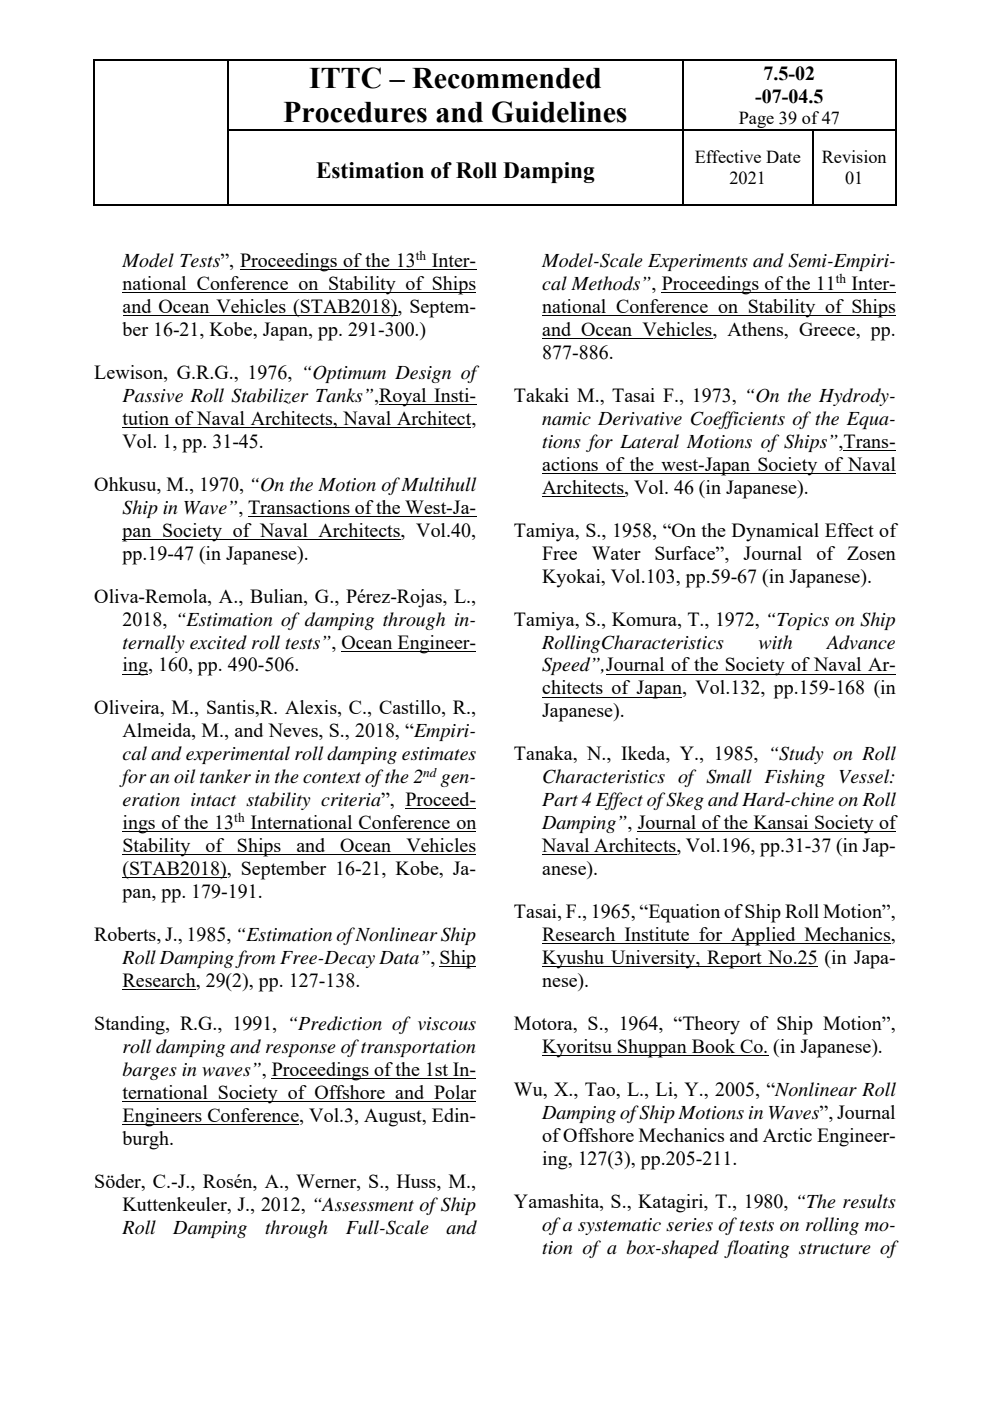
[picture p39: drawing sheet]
<svg xmlns="http://www.w3.org/2000/svg" width="210mm" height="297mm" viewBox="0 0 210 297" stroke-linecap="round" stroke-linejoin="round" font-family="sans-serif">
<defs><g id="words">
<g font-size="6.3">
<text x="65.6" y="18.7">ITTC – Recommended</text>
<text x="60.1" y="26">Procedures and Guidelines</text>
</g>
<text font-size="4.9" x="67" y="37.8">Estimation of Roll Damping</text>
<g font-size="4.2">
<text x="161.9" y="16.9">7.5-02</text>
<text x="160.2" y="21.8">-07-04.5</text>
<text x="26" y="56.6">Model Tests”, Proceedings of the 13</text>
<text x="91.6" y="56.6">Inter-</text>
<text x="115" y="56.7">Model-Scale Experiments and Semi-Empiri-</text>
<text x="26" y="61.5">national Conference on Stability of Ships</text>
<text x="115" y="61.5">cal Methods”, Proceedings of the 11</text>
<text x="180.6" y="61.5">Inter-</text>
<text x="26" y="66.4">and Ocean Vehicles (STAB2018), Septem-</text>
<text x="26" y="71.2">ber 16-21, Kobe, Japan, pp. 291-300.)</text>
<text x="115" y="66.4">national Conference on Stability of Ships</text>
<text x="115" y="71.2">and Ocean Vehicles, Athens, Greece, pp.</text>
<text x="115" y="76.1">877-886.</text>
<text x="20" y="80.3">Lewison, G.R.G., 1976, “Optimum Design of</text>
<text x="26" y="85.2">Passive Roll Stabilizer Tanks”,Royal Insti-</text>
<text x="109" y="85.2">Takaki M., Tasai F., 1973, “On the Hydrody-</text>
<text x="26" y="90.1">tution of Naval Architects, Naval Architect,</text>
<text x="26" y="95">Vol. 1, pp. 31-45.</text>
<text x="115" y="90.1">namic Derivative Coefficients of the Equa-</text>
<text x="115" y="95">tions for Lateral Motions of Ships”,Trans-</text>
<text x="115" y="99.8">actions of the west-Japan Society of Naval</text>
<text x="20" y="104.1">Ohkusu, M., 1970, “On the Motion of Multihull</text>
<text x="115" y="104.7">Architects, Vol. 46 (in Japanese).</text>
<text x="26" y="108.9">Ship in Wave”, Transactions of the West-Ja-</text>
<text x="26" y="113.8">pan Society of Naval Architects, Vol.40,</text>
<text x="109" y="113.8">Tamiya, S., 1958, “On the Dynamical Effect of</text>
<text x="26" y="118.7">pp.19-47 (in Japanese).</text>
<text x="115" y="118.7">Free</text>
<text x="125.5" y="118.7">Water Surface”,</text>
<text x="157.7" y="118.7">Journal</text>
<text x="173.2" y="118.7">of Zosen</text>
<text x="115" y="123.5">Kyokai, Vol.103, pp.59-67 (in Japanese).</text>
<text x="20" y="127.8">Oliva-Remola, A., Bulian, G., Pérez-Rojas, L.,</text>
<text x="26" y="132.6">2018, “Estimation of damping through in-</text>
<text x="26" y="137.5">ternally excited roll tests”, Ocean Engineer-</text>
<text x="109" y="132.6">Tamiya, S., Komura, T., 1972, “Topics on Ship</text>
<text x="115" y="137.5">RollingCharacteristics</text>
<text x="160.9" y="137.5">with</text>
<text x="175.4" y="137.5">Advance</text>
<text x="26" y="142.4">ing, 160, pp. 490-506.</text>
<text x="115" y="142.4">Speed”,Journal of the Society of Naval Ar-</text>
<text x="115" y="147.2">chitects of Japan, Vol.132, pp.159-168 (in</text>
<text x="20" y="151.5">Oliveira, M., Santis,R. Alexis, C., Castillo, R.,</text>
<text x="115" y="152.1">Japanese).</text>
<text x="26" y="156.3">Almeida, M., and Neves, S., 2018, “Empiri-</text>
<text x="26" y="161.2">cal and experimental roll damping estimates</text>
<text x="109" y="161.2">Tanaka, N., Ikeda, Y., 1985, “Study on Roll</text>
<text x="26" y="166.1">for an oil tanker in the context of the 2</text>
<text x="93.5" y="166.1">gen-</text>
<text x="115" y="166.1">Characteristics of Small Fishing Vessel:</text>
<text x="26" y="170.9">eration intact stability criteria”, Proceed-</text>
<text x="115" y="171">Part 4 Effect of Skeg and Hard-chine on Roll</text>
<text x="26" y="175.8">ings of the 13</text>
<text x="53.1" y="175.8">International Conference on</text>
<text x="115" y="175.8">Damping”, Journal of the Kansai Society of</text>
<text x="26" y="180.7">Stability</text>
<text x="26" y="185.5">(STAB2018), September 16-21, Kobe, Ja-</text>
<text x="43.6" y="180.7">of Ships</text>
<text x="62.9" y="180.7">and</text>
<text x="72.2" y="180.7">Ocean</text>
<text x="86.2" y="180.7">Vehicles</text>
<text x="115" y="180.7">Naval Architects, Vol.196, pp.31-37 (in Jap-</text>
<text x="115" y="185.5">anese).</text>
<text x="26" y="190.4">pan, pp. 179-191.</text>
<text x="109" y="194.6">Tasai, F., 1965, “Equation of Ship Roll Motion”,</text>
<text x="20" y="199.5">Roberts, J., 1985, “Estimation of Nonlinear Ship</text>
<text x="115" y="199.5">Research Institute for Applied Mechanics,</text>
<text x="26" y="204.4">Roll Damping from Free-Decay Data”, Ship</text>
<text x="26" y="209.3">Research, 29(2), pp. 127-138.</text>
<text x="115" y="204.4">Kyushu University, Report No.25 (in Japa-</text>
<text x="115" y="209.3">nese).</text>
<text x="20" y="218.4">Standing, R.G., 1991, “Prediction of viscous</text>
<text x="109" y="218.4">Motora, S., 1964, “Theory of Ship Motion”,</text>
<text x="26" y="223.2">roll damping and response of transportation</text>
<text x="115" y="223.2">Kyoritsu Shuppan Book Co. (in Japanese).</text>
<text x="26" y="228.1">barges in waves”, Proceedings of the 1st In-</text>
<text x="26" y="233">ternational Society of Offshore and Polar</text>
<text x="109" y="232.3">Wu, X., Tao, L., Li, Y., 2005, “Nonlinear Roll</text>
<text x="26" y="237.8">Engineers Conference, Vol.3, August, Edin-</text>
<text x="115" y="237.2">Damping of Ship Motions in Waves”, Journal</text>
<text x="26" y="242.7">burgh.</text>
<text x="115" y="242.1">of Offshore Mechanics and Arctic Engineer-</text>
<text x="20" y="251.8">Söder, C.-J., Rosén, A., Werner, S., Huss, M.,</text>
<text x="115" y="246.9">ing, 127(3), pp.205-211.</text>
<text x="26" y="256.7">Kuttenkeuler, J., 2012, “Assessment of Ship</text>
<text x="109" y="256">Yamashita, S., Katagiri, T., 1980, “The results</text>
<text x="26" y="261.6">Roll</text>
<text x="36.8" y="261.6">Damping</text>
<text x="56.2" y="261.6">through</text>
<text x="73.3" y="261.6">Full-Scale</text>
<text x="94.7" y="261.6">and</text>
<text x="115" y="260.9">of a systematic series of tests on rolling mo-</text>
<text x="115" y="265.8">tion of a box-shaped floating structure of</text>
</g>
<g font-size="3.9">
<text x="156.7" y="26.3">Page 39 of 47</text>
<text x="147.3" y="34.6">Effective Date</text>
<text x="174.3" y="34.6">Revision</text>
<text x="154.7" y="39.1">2021</text>
<text x="179.2" y="39.1">01</text>
</g>
<g font-size="2.8">
<text x="88.2" y="55.1">th</text>
<text x="177.3" y="59.9">th</text>
<text x="89.8" y="164.7">nd</text>
<text x="49.7" y="174.2">th</text>
</g>
</g></defs>
<path d="M19.9 12.5h.2v.3h-.2zM48.3 12.5h.2v.3h-.2zM144.7 12.5h.2v.3h-.2zM189.9 12.5h.2v.3h-.2zM19.9 27.4h.2v.2h-.2zM48.3 27.4h.2v.2h-.2zM144.7 27.4h.2v.2h-.2zM172.2 27.4h.3v.2h-.3zM189.9 27.4h.2v.2h-.2zM189.9 43.4h.2v.2h-.2z" fill="#000"/>
<g fill="none" stroke="#000" stroke-width=".25">
<path d="M19.9 12.6h28.4M20 12.8v14.6M48.4 12.8v14.6M48.5 12.6h96.2M144.8 12.8v14.6M144.9 12.6h45M190 12.8v14.6M20 27.6v16M48.4 27.6v16M48.5 27.5h96.2M144.8 27.6v16M144.9 27.5h27.3"/>
<path d="M172.4 27.6v16M172.5 27.5h17.4M190 27.6v16M19.9 43.5h28.4M48.5 43.5h96.2M144.9 43.5h27.3M172.5 43.5h17.4"/>
</g>
<g fill="none" stroke="#000" stroke-width=".21">
<path d="M50.9 57.2h50.1M26 62.1h75M26 67h58.3M115 67h75M115 71.8h36.1M140.4 62.1h49.6M26 90.7h74M80.4 85.8h20.6M178.9 95.5h11.1M26 114.4h59M52.6 109.5h48.4M115 100.4h75"/>
<path d="M115 105.3h17.4M72.4 138.1h28.6M26 142.9h5.4M115 147.8h29.7M128.5 142.9h61.5M26 176.4h75M86 171.5h15M135.3 176.4h54.7M26 181.3h75M26 186.1h22.1M115 181.3h28.4M26 209.8h15.5"/>
<path d="M93.2 205h7.8M115 205h58.5M115 200.1h74M26 233.5h75M26 238.4h37.5M57.6 228.7h43.4M115 223.8h48"/>
</g>
<use href="#words"/>
</svg>
